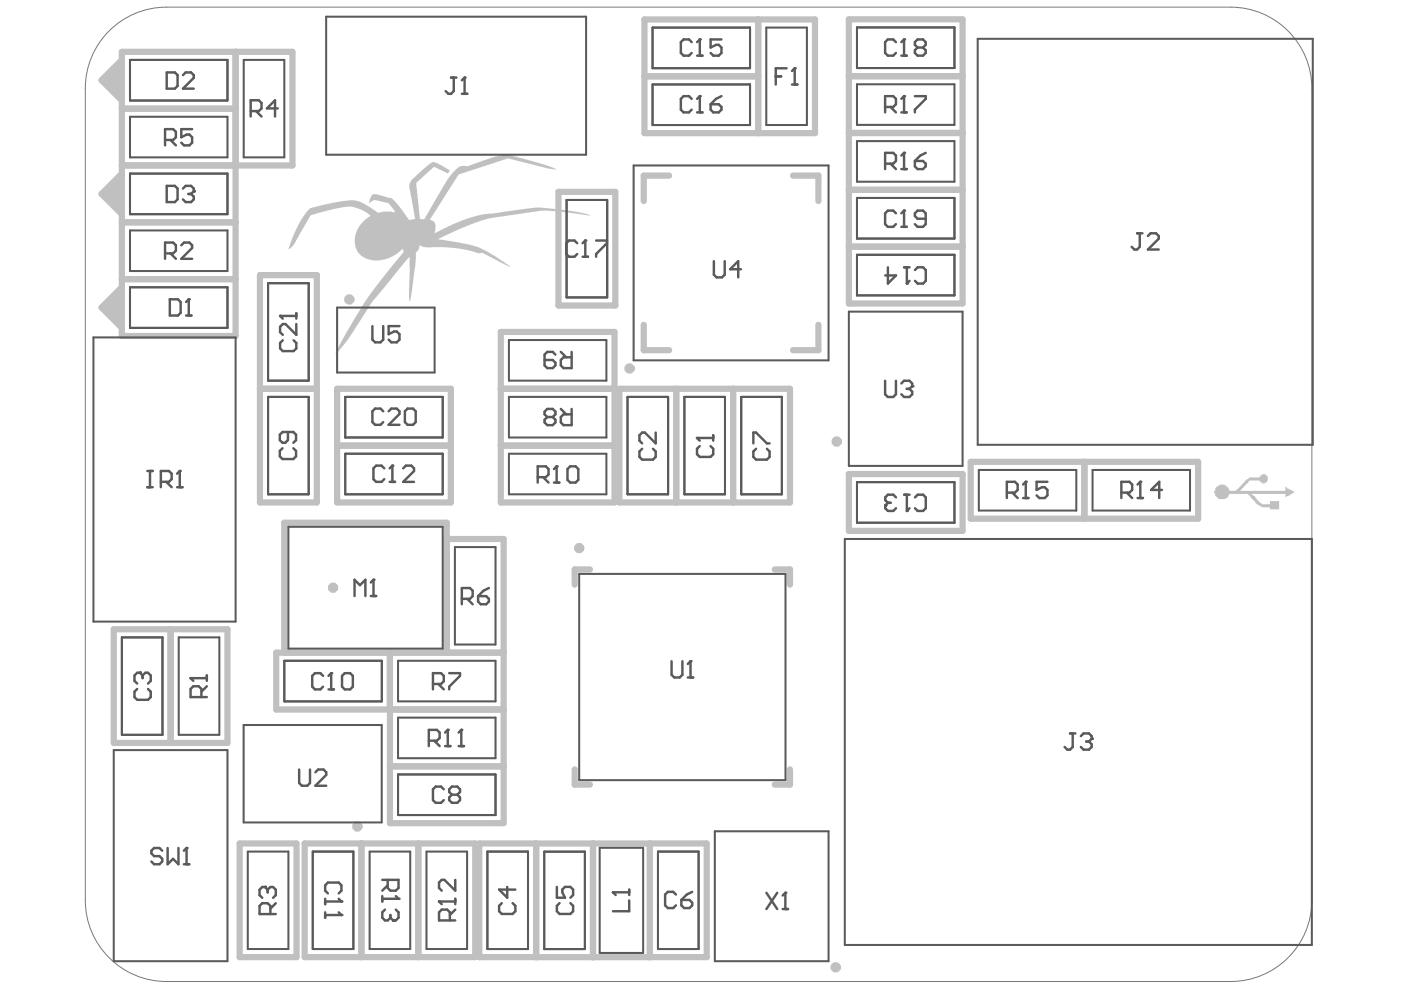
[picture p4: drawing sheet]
<svg xmlns="http://www.w3.org/2000/svg" width="297mm" height="210mm" viewBox="0 0 297 210" stroke-linecap="round" stroke-linejoin="round" font-family="sans-serif">
<path d="M22.6 7.1a17.2 17.2 0 0 1 12.7-5.6h225.6a17.2 17.2 0 0 1 17.2 17.2v172.2a17.2 17.2 0 0 1-17.2 17.2h-225.6a17.2 17.2 0 0 1-17.2-17.2v-172.2a17.1 17.1 0 0 1 4.5-11.6z" fill="none" stroke="#787878" stroke-width=".21"/>
<g fill="#c0c0c0">
<path d="M65.3 44.6l.4-.4 .5-.2 3.9-.9 2.5-.5 2.6-.1 1 .2 1.4 .7 2.5 1.7 1.2-.2h1.6l.8 .2-.1-.5-1.2-1.5-3.1-.7-1 .7 .1-.8 .4-.9 .3-.2h.7l3.4 .9 1.6 1.9 1.9 2.6 1.3-.2-1.2-6.5 .1-1.1 .3-.6 3.3-3 1.1-.8h.5l2.6 1.3 .6 .4v.2l-.5 .5-2.8-1.4-3.7 3.3 .7 7.7 1 .1 4.7-8.3 1.3-1.6 1.2-1.1 .8-.3h1.3l4.9-1.8 2.3-.6 .9-.1 7.5 2 2.5 .9 .5 .3-2.1-.2-8.3-2.1-10.3 3.4-6 9.5v.1l.7 .3 .4 .6v1l-.2 1 4-2 5.1-1.8 10.9-1.5 2.7-.2 3.9 .4 4.6 .7 1.9 .6-6.4-.8-4.3-.2-10 1.4-2.1 .5-3.1 1.1-6.4 3 5.8 1 2.6 .7 3.3 1.6 3.6 2.6-5.9-3-1 .1-1.8-.6-2.7-.5-2.5-.2-4 .1-1.3-.5-.3 1-.5 .5-.1 2.8-1.1 7.5h-.2l-.1-.5 .2-5.6v-3.2h-.2l-7.8 9.5-5.3 8.3-2.4 2.8 .2-.8 .9-1.8 5.1-8.7 3.8-5 4.3-5.3v-.4l-.2-.4-1.1 1.1-1.5 .8-2.4 .6h-1l-1.3-.2-1.7-1-.5-.7-.5-1.1v-2.3l.3-1 .9-1.4 2-1.8-1.1-.8-.9-.5-1.8-.6h-1.2l-2.1 .4-5.5 1.4-2 3.4-1.4 2.6-.6 .8-.8 .4 1.2-3.1 1.1-2.3z"/>
<path d="M25.8 12.7v8.6l-4.3-4.3z"/>
<path d="M21.5 65.2l4.3-4.3v8.6z"/>
<path d="M25.8 36.8v8.6l-4.3-4.3z"/>
</g>
<g fill="none" stroke="#c0c0c0" stroke-width="1.3">
<path d="M25.8 12.7l-4.3 4.3 4.3 4.3M50 11v60.2h-24.2v-60.2h36.2v24.1h-36.2M136.6 16.2h24.1M136.6 4.1h36.2v24.1h-36.2zM160.7 4.1v24.1M180 4.1h24.1v60.3h-24.1zM180 16.1h24.1M25.8 23h24.2M25.8 36.8l-4.3 4.3 4.3 4.3M141.9 37.2h-5.4v5.4M168.1 37.2h5.4v5.4M180 28.2h24.1"/>
<path d="M25.8 59.2h24.2M25.8 47.1h24.2M55.1 58.3h12.1v48.2h-12.1zM118.4 40.7h12.1v24.1h-12.1zM180 52.3h24.1M180 40.3h24.1M25.8 60.9l-4.3 4.3 4.3 4.3M106.2 70.4h24.1v36.1h-24.1zM136.5 68.9v5.4h5.4M173.5 68.9v5.4h-5.4M55.1 82.4h12.1M71.5 82.4h24.1v24.1h-24.1z"/>
<path d="M71.5 94.5h24.1M106.2 82.4h24.1M106.2 94.5h24.1M131.3 82.4h36.2v24.1h-36.2zM143.4 82.4v24.1M155.4 82.4v24.1M205.8 97.9h48.2v12.1h-48.2zM229.9 97.9v12.1M94.7 114.3h12.1v60.2h-24.1v-36.1M180 100.5h24.1v12.1h-24.1zM24.1 133.4h24.1v24.1h-24.1zM36.2 133.4v24.1"/>
<path d="M60.3 138.4v-27.6h34.4v27.6M106.8 138.4h-48.2v12h48.2M125.1 120.7h-3.2v3.3M164.3 120.7h3.2v3.3M50.8 178.8h12.1v24.1h-12.1zM64.6 178.8h36.2v24.1h-36.2zM76.6 178.8v24.1M82.7 162.5h24.1M88.7 178.8v24.1M101.6 178.8h48.2v24.1h-48.2zM113.7 178.8v24.1M121.9 163.1v3.3h3.2"/>
<path d="M125.7 178.8v24.1M137.8 178.8v24.1M167.5 163.1v3.3h-3.2"/>
</g>
<path d="M257.9 103.2l.4-.2a1.76 1.76 0 0 1 1.8 0v.2l.4 .2v.4h.2v.3h1.3v-.3h.2l1.1-1v-.3l.5-.2 .2-.4h.2v-.2l.7-.3v-.2h2.2v-.2l.4-.2v-.2h.9v.2a.78 .78 0 0 1 .2 1.3v.2h-.5v.2h-.4v-.2h-.4l-.2-.4h-2.2v.2h-.3v.2l-.4 .2v.3l-.4 .2v.2l-.9 .9h9.6v-.9h.2l.3 .4h.4v.2h.4v.3h.5v.2h.2l-.4 .2v.2h-.5v.2l-1.1 .5v-.7h-7.2l.4 .2v.3l.5 .2v.2h.2v.2l.9 .9h.2v.2h1.7v-.6h2v1.7h-2v-.4h-1.7v-.3h-.4v-.2l-.7-.2v-.2h-.2v-.2l-1.1-1.1v-.2h-.2v-.3h-.3v-.2h-3.9l-.4 .9h-.5v.2h-1.5v-.2h-.2l-.2-.4h-.3v-.5l-.2-.2v-.4h.2v-.5z" fill="#c0c0c0"/>
<g fill="none" stroke="#c0c0c0" stroke-width="1.3">
<circle cx="74.1" cy="63.5" r=".43"/>
<circle cx="133.5" cy="78.1" r=".43"/>
<circle cx="177.4" cy="93.6" r=".43"/>
<circle cx="122.8" cy="116.2" r=".43"/>
<circle cx="70.6" cy="124.6" r=".43"/>
<circle cx="75.8" cy="175.2" r=".43"/>
<circle cx="177.2" cy="205.1" r=".43"/>
</g>
<g fill="none" stroke="#5a5a5a" stroke-width=".43">
<path d="M27.6 12.7h20.6v8.6h-20.6zM51.7 12.7h8.6v20.7h-8.6zM69.2 3.5h55.1v29.3h-55.1zM138.4 17.9h20.6v8.6h-20.6zM138.4 5.9h20.6v8.6h-20.6zM162.5 5.9h8.6v20.6h-8.6zM181.7 5.8h20.7v8.6h-20.7zM181.7 17.9h20.7v8.6h-20.7zM207.3 8.2h71v86.1h-71zM27.6 24.8h20.6v8.6h-20.6zM27.6 36.8h20.6v8.6h-20.6zM134.3 35.1h41.4v41.3h-41.4z"/>
<path d="M181.7 29.9h20.7v8.6h-20.7zM27.6 48.9h20.6v8.6h-20.6zM120.1 42.4h8.6v20.7h-8.6zM181.7 42h20.7v8.6h-20.7zM181.7 54h20.7v8.6h-20.7zM19.8 71.5h30.2v60.3h-30.2zM27.6 60.9h20.6v8.6h-20.6zM56.8 60h8.6v20.7h-8.6zM71.5 65.2h20.6v13.8h-20.6zM107.9 72.1h20.7v8.6h-20.7zM180 66.1h24.1v32.7h-24.1zM56.8 84.1h8.6v20.7h-8.6z"/>
<path d="M73.2 84.2h20.7v8.6h-20.7zM73.2 96.2h20.7v8.6h-20.7zM107.9 84.1h20.7v8.7h-20.7zM107.9 96.2h20.7v8.6h-20.7zM133 84.1h8.7v20.7h-8.7zM145.1 84.1h8.6v20.7h-8.6zM157.2 84.1h8.6v20.7h-8.6zM207.5 99.6h20.7v8.7h-20.7zM231.6 99.6h20.7v8.7h-20.7zM61.1 111.7h32.8v25.8h-32.8zM96.4 116h8.7v20.7h-8.7zM179.1 114.3h99v86.1h-99z"/>
<path d="M181.7 102.2h20.7v8.6h-20.7zM25.8 135.1h8.7v20.7h-8.7zM37.9 135.1h8.6v20.7h-8.6zM122.8 121.7h43.7v43.7h-43.7zM24.1 159h24.1v44.8h-24.1zM51.7 153.7h29.2v20.7h-29.2zM60.3 140.1h20.6v8.6h-20.6zM84.4 140.1h20.7v8.6h-20.7zM84.4 152.2h20.7v8.6h-20.7zM84.4 164.2h20.7v8.6h-20.7zM127.1 179.8h9.3v22.2h-9.3zM151.6 176.3h24.1v27.5h-24.1z"/>
<path d="M52.5 180.6h8.6v20.6h-8.6zM66.3 180.6h8.6v20.6h-8.6zM78.4 180.6h8.6v20.6h-8.6zM90.4 180.6h8.6v20.6h-8.6zM103.3 180.6h8.6v20.6h-8.6zM115.4 180.6h8.6v20.6h-8.6zM139.5 180.6h8.6v20.6h-8.6z"/>
</g>
<path d="M59.4 67h3.4M60 72.1l-.6 .6v1.2l.6 .5h2.2l.6-.5v-1.2l-.6-.6M62.8 68.7v2.3l-2.3-2.3h-.5l-.6 .6v1.1l.6 .6M62.8 66.4v1.2M79 69.1v2.9l.5 .6h1.2l.6-.6v-2.9M84.7 69.1h-2.3v1.8l1.1-.6h.6l.6 .6v1.1l-.6 .6h-1.1l-.6-.6" fill="none" stroke="#5a5a5a" stroke-width=".52"/>
<circle cx="59.4" cy="67" r=".26" fill="#5a5a5a"/>
<path d="M59.4 67l.6 .6M81.3 87.2l-.6-.6h-1.2l-.5 .6v2.3l.5 .6h1.2l.6-.6M82.4 87.2l.6-.6h1.1l.6 .6v.6l-2.3 2.3h2.3M85.8 87.2l.6-.6h1.2l.5 .6v2.3l-.5 .6h-1.2l-.6-.6zM226.9 155.5h1.1M227.4 155.5v2.9l-.5 .5h-.6l-.6-.5M229.2 156.1l.5-.6h1.2l.6 .6v.5" fill="none" stroke="#5a5a5a" stroke-width=".52"/>
<circle cx="231.5" cy="156.6" r=".26" fill="#5a5a5a"/>
<path d="M187.7 80.7v2.9l.5 .6h1.2l.6-.6v-2.9M191.1 81.3l.6-.6h1.1l.6 .6v.6M230.3 157.2h.6M230.9 157.2l.6 .6v.6l-.6 .5h-1.2l-.5-.5M231.5 156.6l-.6 .6" fill="none" stroke="#5a5a5a" stroke-width=".52"/>
<circle cx="193.4" cy="81.9" r=".26" fill="#5a5a5a"/>
<path d="M192.2 82.5h.6M192.8 82.5l.6 .5v.6l-.6 .6h-1.1l-.6-.6M193.4 81.9l-.6 .6M162.5 189.3l2.3 3.4M164.8 189.3l-2.3 3.4M165.9 192.7h1.2M166.5 189.3v3.4" fill="none" stroke="#5a5a5a" stroke-width=".52"/>
<circle cx="166.5" cy="189.3" r=".26" fill="#5a5a5a"/>
<path d="M187.7 22.7h1.7l.6-.6v-1.1l-.6-.6h-1.7v3.4M188.8 22.7l1.2 1.1M191.1 23.8h1.1M191.7 20.4v3.4M151.4 55.4v2.8l.5 .6h1.2l.5-.6v-2.8M157.1 57.1h-2.3l1.7-1.7v3.4M166.5 189.3l-.6 .6" fill="none" stroke="#5a5a5a" stroke-width=".52"/>
<circle cx="191.7" cy="20.4" r=".26" fill="#5a5a5a"/>
<path d="M187.7 34.7h1.7l.6-.6v-1.1l-.6-.6h-1.7v3.5M188.8 34.7l1.2 1.2M191.1 35.9h1.1M191.7 20.4l-.6 .6M191.7 32.4v3.5M194 20.4h2.3v.6l-2.3 2.3v.5" fill="none" stroke="#5a5a5a" stroke-width=".52"/>
<circle cx="191.7" cy="32.4" r=".26" fill="#5a5a5a"/>
<path d="M164.5 16.2h1.1M166.8 14.5h-2.3v3.4M167.9 17.9h1.2M168.5 14.5v3.4M191.7 32.4l-.6 .6M194 34.1h1.7l.6 .6v.6l-.6 .6h-1.2l-.5-.6zM196.3 32.4l-1.2 .6-1.1 1.1" fill="none" stroke="#5a5a5a" stroke-width=".52"/>
<circle cx="168.5" cy="14.5" r=".26" fill="#5a5a5a"/>
<path d="M168.5 14.5l-.6 .6M190 45.2l-.6-.5h-1.2l-.5 .5v2.3l.5 .6h1.2l.6-.6M191.1 48.1h1.1M191.7 44.7v3.4" fill="none" stroke="#5a5a5a" stroke-width=".52"/>
<circle cx="191.7" cy="44.7" r=".26" fill="#5a5a5a"/>
<path d="M190 8.9l-.6-.5h-1.2l-.5 .5v2.3l.5 .6h1.2l.6-.6M191.1 11.8h1.1M191.7 8.4v3.4M191.7 44.7l-.6 .5M196.3 46.4h-1.8l-.5-.6v-.6l.5-.5h1.2l.6 .5v2.3l-.6 .6h-1.2l-.5-.6" fill="none" stroke="#5a5a5a" stroke-width=".52"/>
<circle cx="191.7" cy="8.4" r=".26" fill="#5a5a5a"/>
<path d="M191.7 8.4l-.6 .5M194.5 10.1l-.5-.6v-.6l.5-.5h1.2l.6 .5v.6l-.6 .6M194.5 10.1l-.5 .6v.5l.5 .6h1.2l.6-.6v-.5l-.6-.6M194.5 10.1h1.2M122.4 51.6l-.6-.6h-1.2l-.5 .6v2.3l.5 .5h1.2l.6-.5M123.5 54.4h1.2M124.1 51v3.4" fill="none" stroke="#5a5a5a" stroke-width=".52"/>
<circle cx="124.1" cy="51" r=".26" fill="#5a5a5a"/>
<path d="M146.6 21l-.5-.6h-1.2l-.5 .6v2.3l.5 .5h1.2l.5-.5M147.8 23.8h1.1M148.4 20.4v3.4M124.1 51l-.6 .6M126.4 51h2.3v.6l-2.3 2.3v.5" fill="none" stroke="#5a5a5a" stroke-width=".52"/>
<circle cx="148.4" cy="20.4" r=".26" fill="#5a5a5a"/>
<path d="M146.6 8.9l-.5-.5h-1.2l-.5 .5v2.3l.5 .6h1.2l.5-.6M147.8 11.8h1.1M148.4 8.4v3.4M148.4 20.4l-.6 .6M150.7 22.1h1.7l.6 .6v.6l-.6 .5h-1.2l-.5-.5zM153 20.4l-1.2 .6-1.1 1.1" fill="none" stroke="#5a5a5a" stroke-width=".52"/>
<circle cx="148.4" cy="8.4" r=".26" fill="#5a5a5a"/>
<g fill="none" stroke="#5a5a5a" stroke-width=".52">
<path d="M148.4 8.4l-.6 .5M153 8.4h-2.3v1.7l1.1-.6h.6l.6 .6v1.1l-.6 .6h-1.2l-.5-.6M241.1 49.5h1.1M241.7 49.5v2.8l-.6 .6h-.6l-.6-.6M243.4 50l.6-.5h1.1l.6 .5v.6l-2.3 2.3h2.3M142.4 140.2v2.9l.6 .5h1.1l.6-.5v-2.9M145.8 143.6h1.2M146.4 140.2v3.4M63.4 163.2v2.8l.6 .6h1.1l.6-.6v-2.8M66.9 163.7l.5-.5h1.2l.6 .5v.6l-2.3 2.3h2.3M143.3 189.7l-.6-.6h-1.1l-.6 .6v2.3l.6 .5h1.1l.6-.5M144.5 190.8h1.7l.6 .6v.6l-.6 .5h-1.2l-.5-.5z"/>
<path d="M146.8 189.1l-1.2 .6-1.1 1.1"/>
</g>
<circle cx="146.4" cy="140.2" r=".26" fill="#5a5a5a"/>
<path d="M146.4 140.2l-.6 .6M35.5 179.8v3.4l1.2-1.1 1.1 1.1v-3.4M39.6 179.8v3.4M34.4 180.4l-.6-.6h-1.1l-.6 .6v.5l.6 .6h1.1l.6 .6v.6l-.6 .5h-1.1l-.6-.5M39 183.2h1.1" fill="none" stroke="#5a5a5a" stroke-width=".52"/>
<circle cx="39.6" cy="179.8" r=".26" fill="#5a5a5a"/>
<path d="M39.6 179.8l-.6 .6M81.1 186.5h3.4v1.8l-.6 .5h-1.1l-.6-.5v-1.8M81.1 190v1.1M81.1 190.6h3.4M82.2 187.7l-1.1 1.1" fill="none" stroke="#5a5a5a" stroke-width=".52"/>
<circle cx="84.5" cy="190.6" r=".26" fill="#5a5a5a"/>
<path d="M83.9 190l.6 .6M83.9 192.9l.6 .5v1.2l-.6 .6h-.6" fill="none" stroke="#5a5a5a" stroke-width=".52"/>
<circle cx="83.3" cy="195.2" r=".26" fill="#5a5a5a"/>
<path d="M213.5 104.4h1.7l.6-.5v-1.2l-.6-.5h-1.7v3.4M214.6 104.4l1.2 1.2M216.9 105.6h1.2M217.5 102.2v3.4M81.6 192.9l-.5 .5v1.2l.5 .6h.6l.6-.6M82.8 194.6l.5 .6M82.8 194v.6" fill="none" stroke="#5a5a5a" stroke-width=".52"/>
<circle cx="217.5" cy="102.2" r=".26" fill="#5a5a5a"/>
<path d="M217.5 102.2l-.6 .5M222.1 102.2h-2.3v1.7l1.1-.6h.6l.6 .6v1.1l-.6 .6h-1.1l-.6-.6M93.1 191.1h3.4M95.4 195.2v-1.8l-.6-.5h-1.1l-.6 .5v1.8h3.4M96.5 192.9l-1.1 1.1M96.5 190.6v1.1" fill="none" stroke="#5a5a5a" stroke-width=".52"/>
<circle cx="93.1" cy="191.1" r=".26" fill="#5a5a5a"/>
<path d="M237.7 104.4h1.8l.5-.5v-1.2l-.5-.5h-1.8v3.4M238.9 104.4l1.1 1.2M241.2 105.6h1.1M241.8 102.2v3.4M93.1 191.1l.6 .6M96.5 186.5v2.3l-2.3-2.3h-.5l-.6 .6v1.2l.6 .5" fill="none" stroke="#5a5a5a" stroke-width=".52"/>
<circle cx="241.8" cy="102.2" r=".26" fill="#5a5a5a"/>
<path d="M241.8 102.2l-.6 .5M246.4 103.9h-2.3l1.7-1.7v3.4M90.9 157h1.7l.6-.5v-1.2l-.6-.5h-1.7v3.4M92.1 157l1.1 1.2M94.4 158.2h1.1M94.9 154.8v3.4" fill="none" stroke="#5a5a5a" stroke-width=".52"/>
<circle cx="94.9" cy="154.8" r=".26" fill="#5a5a5a"/>
<path d="M94.9 154.8l-.5 .5M97.2 158.2h1.2M97.8 154.8v3.4" fill="none" stroke="#5a5a5a" stroke-width=".52"/>
<circle cx="97.8" cy="154.8" r=".26" fill="#5a5a5a"/>
<path d="M118 98.9v3.4M114 101.2h1.7l.6-.6v-1.2l-.6-.5h-1.7v3.4M115.2 101.2l1.1 1.1M117.4 102.3h1.2M97.9 127h1.7l.6-.6v-1.2l-.6-.5h-1.7v3.4M99.1 127l1.1 1.1M101.4 126.4h1.7l.6 .6v.5l-.6 .6h-1.2l-.5-.6zM103.7 124.7l-1.2 .5-1.1 1.2M91.8 145h1.7l.6-.6v-1.1l-.6-.6h-1.7v3.5M92.9 145l1.2 1.2M95.2 142.7h2.3v.6l-2.3 2.3v.6M97.8 154.8l-.6 .5" fill="none" stroke="#5a5a5a" stroke-width=".52"/>
<circle cx="118" cy="98.9" r=".26" fill="#5a5a5a"/>
<g fill="none" stroke="#5a5a5a" stroke-width=".52">
<path d="M35 29.7h1.7l.6-.6v-1.1l-.6-.6h-1.7v3.4M36.1 29.7l1.2 1.1M40.7 27.4h-2.3v1.7l1.2-.6h.6l.5 .6v1.2l-.5 .5h-1.2l-.6-.5M117.8 75.2l-.6-.6h-1.2l-.5 .6v2.3l.5 .6h1.2l.6-.6v-.6l-.6-.6h-1.7M118.9 74.6l1.2 1.2M121.2 74.6v3.5h-1.7l-.6-.6v-1.2l.6-.5h1.7M116 88.4l-.5-.6v-.5l.5-.6h1.2l.6 .6v.5l-.6 .6M116 88.4l-.5 .6v.6l.5 .5h1.2l.6-.5v-.6l-.6-.6M116 88.4h1.2M118 98.9l-.6 .5M118.9 86.7l1.2 1.1M120.3 99.4l.6-.5h1.1l.6 .5v2.3l-.6 .6h-1.1l-.6-.6z"/>
<path d="M121.2 86.7v3.4h-1.7l-.6-.5v-1.2l.6-.6h1.7M56.2 188.1h-.6l-.6 .5v1.2l.6 .6M57.3 193.8v-1.7l-.5-.6h-1.2l-.6 .6v1.7h3.5M58.5 191.5l-1.2 1.2"/>
</g>
<circle cx="56.2" cy="188.1" r=".26" fill="#5a5a5a"/>
<g fill="none" stroke="#5a5a5a" stroke-width=".52">
<path d="M53.1 23.6h1.8l.5-.6v-1.2l-.5-.5h-1.8v3.4M54.3 23.6l1.1 1.1M58.9 23h-2.3l1.7-1.7v3.4M35 53.7h1.7l.6-.5v-1.2l-.6-.6h-1.7v3.5M36.1 53.7l1.2 1.2M38.4 52l.6-.6h1.2l.5 .6v.6l-2.3 2.3h2.3M40.4 143.8h3.5M42.7 147.8v-1.7l-.6-.6h-1.1l-.6 .6v1.7h3.5M43.9 145.5l-1.2 1.2M43.9 143.2v1.2M56.2 188.1l.6 .5M56.8 188.6v.6"/>
<path d="M56.8 188.6l.5-.5h.6l.6 .5v1.2l-.6 .6"/>
</g>
<circle cx="40.4" cy="143.8" r=".26" fill="#5a5a5a"/>
<path d="M75.2 126.4v-3.5l1.1 1.2 1.2-1.2v3.5M78.6 126.4h1.2M79.2 122.9v3.5M40.4 143.8l.6 .6" fill="none" stroke="#5a5a5a" stroke-width=".52"/>
<circle cx="79.2" cy="122.9" r=".26" fill="#5a5a5a"/>
<path d="M79.2 122.9l-.6 .6M130 189.2h3.4M133.4 190.9v2.3h-3.4M133.4 188.6v1.2" fill="none" stroke="#5a5a5a" stroke-width=".52"/>
<circle cx="130" cy="189.2" r=".26" fill="#5a5a5a"/>
<path d="M95.6 16.5h1.2M96.2 16.5v2.8l-.6 .6h-.5l-.6-.6M97.9 19.9h1.2M98.5 16.5v3.4M130 189.2l.5 .6" fill="none" stroke="#5a5a5a" stroke-width=".52"/>
<circle cx="98.5" cy="16.5" r=".26" fill="#5a5a5a"/>
<path d="M98.5 16.5l-.6 .5M31.2 99.9h1.2M31.8 99.9v3.4M38.1 99.9v3.4M31.2 103.3h1.2M34.1 102.2h1.7l.6-.6v-1.2l-.6-.5h-1.7v3.4M35.2 102.2l1.2 1.1M37.5 103.3h1.2" fill="none" stroke="#5a5a5a" stroke-width=".52"/>
<circle cx="38.1" cy="99.9" r=".26" fill="#5a5a5a"/>
<path d="M35.3 39.4h1.8l.5 .6v2.3l-.5 .5h-1.8zM38.8 40l.6-.6h1.1l.6 .6v.6M38.1 99.9l-.6 .5" fill="none" stroke="#5a5a5a" stroke-width=".52"/>
<circle cx="41.1" cy="40.6" r=".26" fill="#5a5a5a"/>
<path d="M35.3 15.4h1.8l.5 .5v2.3l-.5 .6h-1.8zM38.8 15.9l.6-.5h1.1l.6 .5v.6l-2.3 2.3h2.3M39.9 41.1h.6M40.5 41.1l.6 .6v.6l-.6 .5h-1.1l-.6-.5M41.1 40.6l-.6 .5M36 63.5h1.7l.6 .5v2.3l-.6 .6h-1.7zM39.4 66.9h1.2M40 63.5v3.4" fill="none" stroke="#5a5a5a" stroke-width=".52"/>
<circle cx="40" cy="63.5" r=".26" fill="#5a5a5a"/>
<path d="M40 63.5l-.6 .5M68.9 190.6v1.1M68.9 191.1h3.5M69.5 189.4l-.6-.6v-1.1l.6-.6h2.3l.6 .6v1.1l-.6 .6" fill="none" stroke="#5a5a5a" stroke-width=".52"/>
<circle cx="72.4" cy="191.1" r=".26" fill="#5a5a5a"/>
<path d="M68.9 193.4v1.2M68.9 194h3.5M71.8 190.6l.6 .5" fill="none" stroke="#5a5a5a" stroke-width=".52"/>
<circle cx="72.4" cy="194" r=".26" fill="#5a5a5a"/>
<path d="M68.5 143.3l-.6-.6h-1.1l-.6 .6v2.3l.6 .6h1.1l.6-.6M69.6 146.2h1.2M70.2 142.7v3.5M71.8 193.4l.6 .6" fill="none" stroke="#5a5a5a" stroke-width=".52"/>
<circle cx="70.2" cy="142.7" r=".26" fill="#5a5a5a"/>
<path d="M59.9 95l-.6 .6v1.2l.6 .5h2.3l.6-.5v-1.2l-.6-.6M61 91.6v1.7l-.5 .6h-.6l-.6-.6v-1.1l.6-.6h2.3l.6 .6v1.1l-.6 .6M81.5 99.3l-.6-.6h-1.2l-.5 .6v2.3l.5 .6h1.2l.6-.6M83.2 98.7v3.5M82.6 102.2h1.2M70.2 142.7l-.6 .6M72.5 143.3l.6-.6h1.1l.6 .6v2.3l-.6 .6h-1.1l-.6-.6zM94.1 167.3l-.6-.5h-1.1l-.6 .5v2.3l.6 .6h1.1l.6-.6M95.8 168.5l-.6-.6v-.6l.6-.5h1.2l.5 .5v.6l-.5 .6M95.8 168.5l-.6 .6v.5l.6 .6h1.2l.5-.6v-.5l-.5-.6M95.8 168.5h1.2" fill="none" stroke="#5a5a5a" stroke-width=".52"/>
<circle cx="83.2" cy="98.7" r=".26" fill="#5a5a5a"/>
<path d="M191.7 56.7h1.1M192.3 56.7v3.4M194 57.3l.6-.6h1.1l.6 .6v2.2l-.6 .6h-1.1l-.6-.6M83.2 98.7l-.6 .6M85.5 99.3l.6-.6h1.1l.6 .6v.6l-2.3 2.3h2.3" fill="none" stroke="#5a5a5a" stroke-width=".52"/>
<circle cx="192.3" cy="60.1" r=".26" fill="#5a5a5a"/>
<path d="M188.3 56.7v3.4l1.7-1.7h-2.3M192.8 59.5l-.5 .6M191.7 104.9h1.1M192.3 104.9v3.4M194 105.5l.6-.6h1.1l.6 .6v2.3l-.6 .5h-1.1l-.6-.5" fill="none" stroke="#5a5a5a" stroke-width=".52"/>
<circle cx="192.3" cy="108.3" r=".26" fill="#5a5a5a"/>
<path d="M187.7 107.2v.6l.6 .5h1.1l.6-.5M192.8 107.8l-.5 .5" fill="none" stroke="#5a5a5a" stroke-width=".52"/>
<circle cx="187.7" cy="107.2" r=".26" fill="#5a5a5a"/>
<path d="M159.7 94v-2.3h.6l2.3 2.3h.6M160.3 95.2l-.6 .5v1.2l.6 .6h2.3l.6-.6v-1.2l-.6-.5M188.3 106.6l-.6 .6M188.3 106.6h.5M190 105.5l-.6-.6h-1.1l-.6 .6v.5l.6 .6M29.1 146.1l-.6 .6v1.1l.6 .6h2.3l.6-.6v-1.1l-.6-.6M29.7 142.6h-.6l-.6 .6v1.2l.6 .5M106.4 191.5l-.6 .6v1.1l.6 .6h2.3l.6-.6v-1.1l-.6-.6M107.5 188v2.3l-1.7-1.7h3.5M118.1 188v2.3h1.7l-.6-1.1v-.6l.6-.6h1.1l.6 .6v1.2l-.6 .5M118.6 191.5l-.5 .6v1.1l.5 .6h2.3l.6-.6v-1.1l-.6-.6" fill="none" stroke="#5a5a5a" stroke-width=".52"/>
<circle cx="29.7" cy="142.6" r=".26" fill="#5a5a5a"/>
<path d="M136.1 95.2l-.5 .5v1.2l.5 .6h2.3l.6-.6v-1.2l-.6-.5M139 91.7v2.3l-2.3-2.3h-.6l-.5 .6v1.1l.5 .6M147.8 92.9h3.4M148.4 94.6l-.6 .6v1.1l.6 .6h2.2l.6-.6v-1.1l-.6-.6M151.2 92.3v1.1M29.7 142.6l.5 .6M30.2 143.2v.6M30.2 143.2l.6-.6h.6l.6 .6v1.2l-.6 .5" fill="none" stroke="#5a5a5a" stroke-width=".52"/>
<circle cx="147.8" cy="92.9" r=".26" fill="#5a5a5a"/>
<path d="M147.8 92.9l.6 .5" fill="none" stroke="#5a5a5a" stroke-width=".52"/>
</svg>
